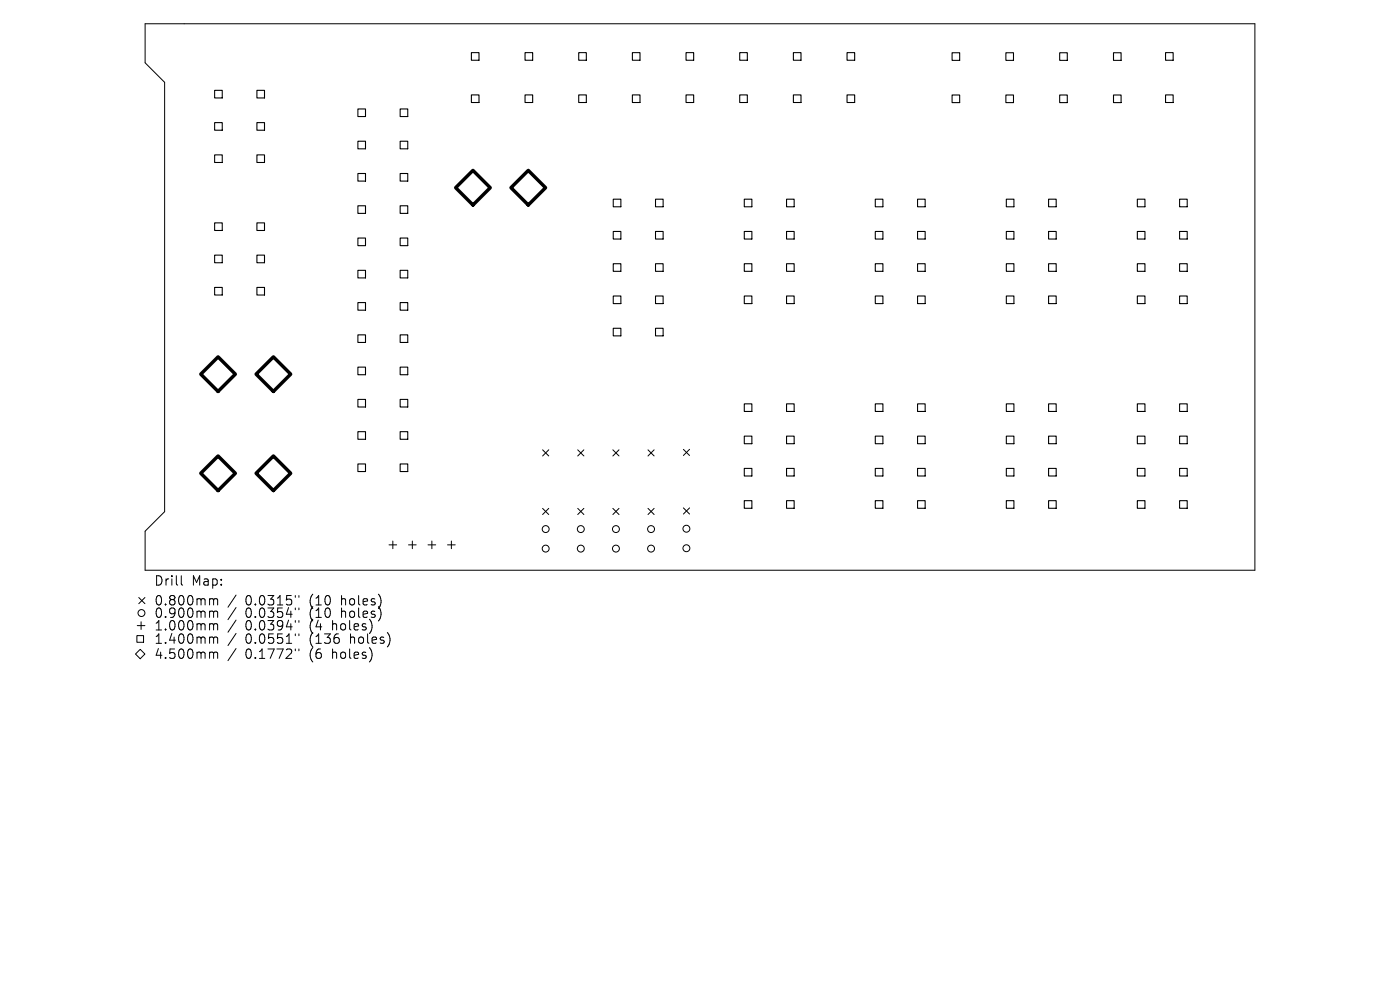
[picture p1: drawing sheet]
<svg xmlns="http://www.w3.org/2000/svg" width="297mm" height="210mm" viewBox="0 0 297 210" stroke-linecap="round" stroke-linejoin="round" font-family="sans-serif">
<defs><g id="words">
<g font-size="2.8">
<text x="32.7" y="124.5">Drill</text>
<text x="40.7" y="124.5">Map:</text>
<text x="32.7" y="128.7">0.800mm</text>
<text x="32.7" y="131.3">0.900mm</text>
<text x="52" y="128.7">0.0315&quot;</text>
<text x="52" y="131.3">0.0354&quot;</text>
<text x="65.6" y="128.7">(10</text>
<text x="65.6" y="131.3">(10</text>
<text x="72.4" y="128.7">holes)</text>
<text x="72.4" y="131.3">holes)</text>
<text x="32.7" y="134">1.000mm</text>
<text x="32.7" y="136.8">1.400mm</text>
<text x="52" y="134">0.0394&quot;</text>
<text x="52" y="136.8">0.0551&quot;</text>
<text x="65.6" y="134">(4</text>
<text x="65.6" y="136.8">(136</text>
<text x="70.5" y="134">holes)</text>
<text x="74.3" y="136.8">holes)</text>
<text x="32.7" y="140">4.500mm</text>
<text x="52" y="140">0.1772&quot;</text>
<text x="65.6" y="140">(6</text>
<text x="70.5" y="140">holes)</text>
</g>
</g></defs>
<g fill="none" stroke="#000" stroke-width=".21">
<path d="M30.8 5h235.4v116h-235.4v-8.3l4.1-4.2v-91l-4.1-4.2zM115.1 95.4l1.3 1.3M116.4 95.4l-1.3 1.3M122.6 95.4l1.3 1.3M123.9 95.4l-1.3 1.3M130 95.4l1.3 1.3M131.3 95.4l-1.3 1.3M137.5 95.4l1.3 1.3M138.8 95.4l-1.3 1.3M145 95.3l1.3 1.3M146.3 95.3l-1.3 1.3M82.5 115.6h1.7"/>
<path d="M83.3 114.8v1.6M86.7 115.6h1.6M87.5 114.8v1.6M90.8 115.6h1.6M91.6 114.8v1.6M94.9 115.6h1.7M95.8 114.8v1.6M115.1 107.8l1.3 1.3M116.4 107.8l-1.3 1.3M122.6 107.8l1.3 1.3M123.9 107.8l-1.3 1.3M130 107.8l1.3 1.3"/>
<path d="M131.3 107.8l-1.3 1.3M137.5 107.8l1.3 1.3M138.8 107.8l-1.3 1.3M145 107.7l1.3 1.3M146.3 107.7l-1.3 1.3M28.7 138.7l1-1 1 1-1 1zM29 134.8h1.5v1.4h-1.5zM29.1 132.7h1.6M29.4 126.8l1.3 1.3M29.9 131.9v1.6M30.7 126.8l-1.3 1.3M38.5 122.1v1.7l.2 .3"/>
<path d="M45 127l.3 .3M45 129.6l.3 .3M45 132.3l.3 .3M45 135.1l.3 .3M45 138.3l.3 .3M45.3 127.3v1M45.3 129.9v1.1M45.3 132.6v1M45.3 135.4v1.1M45.3 138.6v1.1M45.3 127.3l.3-.3 .5 .1 .1 1.2M45.3 129.9l.3-.3 .5 .1 .1 1.3"/>
<path d="M45.3 132.6l.3-.3 .5 .1 .1 1.2M45.3 135.4l.3-.3 .5 .1 .1 1.3M45.3 138.6l.3-.3 .5 .1 .1 1.3M50.1 126.2l-1.7 2.6M50.1 128.9l-1.7 2.5M50.1 131.5l-1.7 2.6M50.1 134.4l-1.7 2.5M50.1 137.6l-1.7 2.5M62.6 126.3v.4M62.6 129v.4M62.6 131.6v.4M62.6 134.5v.3"/>
<path d="M62.6 137.7v.3M63.4 126.3v.4M63.4 129v.4M63.4 131.6v.4M63.4 134.5v.3M63.4 137.7v.3M78.8 138.2v1.4M78.9 132.7l-.1 .8M80.7 126.9v1.3M80.7 129.5v1.4M82.6 135v1.4"/>
<circle cx="115.8" cy="112.2" r=".73"/>
<circle cx="115.8" cy="116.4" r=".73"/>
<circle cx="123.2" cy="112.2" r=".73"/>
<circle cx="123.2" cy="116.4" r=".73"/>
<circle cx="130.7" cy="112.2" r=".73"/>
<circle cx="130.7" cy="116.4" r=".73"/>
<circle cx="138.1" cy="112.2" r=".73"/>
<circle cx="138.1" cy="116.4" r=".73"/>
<circle cx="145.6" cy="112.2" r=".73"/>
<circle cx="145.6" cy="116.3" r=".73"/>
<circle cx="30" cy="130" r=".73"/>
</g>
<g fill="none" stroke="#000" stroke-width=".23">
<path d="M45.5 19.2h1.6v1.6h-1.6zM54.5 19.2h1.6v1.6h-1.6zM100 11.2h1.6v1.6h-1.6zM111.4 11.2h1.6v1.6h-1.6zM122.8 11.2h1.6v1.6h-1.6zM134.2 11.2h1.6v1.6h-1.6zM145.5 11.2h1.7v1.6h-1.7zM156.9 11.2h1.6v1.6h-1.6zM168.3 11.2h1.6v1.6h-1.6zM179.7 11.2h1.6v1.6h-1.6zM202 11.2h1.6v1.6h-1.6zM213.4 11.2h1.6v1.6h-1.6z"/>
<path d="M224.8 11.2h1.6v1.6h-1.6zM236.2 11.2h1.6v1.6h-1.6zM247.3 11.2h1.6v1.6h-1.6zM45.5 26h1.6v1.6h-1.6zM45.5 32.9h1.6v1.6h-1.6zM54.5 26h1.6v1.6h-1.6zM54.5 32.9h1.6v1.6h-1.6zM75.9 23.1h1.6v1.6h-1.6zM75.9 30h1.6v1.6h-1.6zM75.9 36.8h1.6v1.6h-1.6zM84.9 23.1h1.6v1.6h-1.6zM84.9 30h1.6v1.6h-1.6z"/>
<path d="M84.9 36.8h1.6v1.6h-1.6zM100 20.1h1.6v1.6h-1.6zM111.4 20.1h1.6v1.6h-1.6zM122.8 20.1h1.6v1.6h-1.6zM134.2 20.1h1.6v1.6h-1.6zM145.5 20.1h1.7v1.6h-1.7zM156.9 20.1h1.6v1.6h-1.6zM168.3 20.1h1.6v1.6h-1.6zM179.7 20.1h1.6v1.6h-1.6zM202 20.2h1.6v1.6h-1.6zM213.4 20.2h1.6v1.6h-1.6zM224.8 20.2h1.6v1.6h-1.6z"/>
<path d="M236.2 20.2h1.6v1.6h-1.6zM247.3 20.1h1.6v1.6h-1.6zM45.5 47.3h1.6v1.6h-1.6zM45.5 54.1h1.6v1.6h-1.6zM54.5 47.3h1.6v1.6h-1.6zM54.5 54.1h1.6v1.6h-1.6zM75.9 43.7h1.6v1.6h-1.6zM75.9 50.5h1.6v1.6h-1.6zM75.9 57.3h1.6v1.7h-1.6zM84.9 43.7h1.6v1.6h-1.6zM84.9 50.5h1.6v1.6h-1.6zM84.9 57.3h1.6v1.7h-1.6z"/>
<path d="M130.1 42.3h1.6v1.6h-1.6zM130.1 49.1h1.6v1.6h-1.6zM130.1 55.9h1.6v1.7h-1.6zM139.1 42.3h1.6v1.6h-1.6zM139.1 49.1h1.6v1.6h-1.6zM139.1 55.9h1.6v1.7h-1.6zM157.9 42.3h1.6v1.6h-1.6zM157.9 49.1h1.6v1.6h-1.6zM157.9 55.9h1.6v1.7h-1.6zM166.9 42.3h1.6v1.6h-1.6zM166.9 49.1h1.6v1.6h-1.6zM166.9 55.9h1.6v1.7h-1.6z"/>
<path d="M185.7 42.3h1.6v1.6h-1.6zM185.7 49.1h1.6v1.6h-1.6zM185.7 55.9h1.6v1.7h-1.6zM194.7 42.3h1.6v1.6h-1.6zM194.7 49.1h1.6v1.6h-1.6zM194.7 55.9h1.6v1.7h-1.6zM213.5 42.3h1.6v1.6h-1.6zM213.5 49.1h1.6v1.6h-1.6zM213.5 55.9h1.6v1.7h-1.6zM222.5 42.3h1.6v1.6h-1.6zM222.5 49.1h1.6v1.6h-1.6zM222.5 55.9h1.6v1.7h-1.6z"/>
<path d="M241.3 42.3h1.6v1.6h-1.6zM241.3 49.1h1.6v1.6h-1.6zM241.3 55.9h1.6v1.7h-1.6zM250.2 42.3h1.7v1.6h-1.7zM250.2 49.1h1.7v1.6h-1.7zM250.2 55.9h1.7v1.7h-1.7zM45.5 61h1.6v1.6h-1.6zM54.5 61h1.6v1.6h-1.6zM75.9 64.2h1.6v1.6h-1.6zM75.9 71h1.6v1.6h-1.6zM75.9 77.9h1.6v1.6h-1.6zM84.9 64.2h1.6v1.6h-1.6z"/>
<path d="M84.9 71h1.6v1.6h-1.6zM84.9 77.9h1.6v1.6h-1.6zM130.1 62.8h1.6v1.6h-1.6zM130.1 69.6h1.6v1.6h-1.6zM139.1 62.8h1.6v1.6h-1.6zM139.1 69.6h1.6v1.6h-1.6zM157.9 62.8h1.6v1.6h-1.6zM166.9 62.8h1.6v1.6h-1.6zM185.7 62.8h1.6v1.6h-1.6zM194.7 62.8h1.6v1.6h-1.6zM213.5 62.8h1.6v1.6h-1.6zM222.5 62.8h1.6v1.6h-1.6z"/>
<path d="M241.3 62.8h1.6v1.6h-1.6zM250.2 62.8h1.7v1.6h-1.7zM75.9 84.7h1.6v1.6h-1.6zM75.9 91.6h1.6v1.6h-1.6zM75.9 98.4h1.6v1.6h-1.6zM84.9 84.7h1.6v1.6h-1.6zM84.9 91.6h1.6v1.6h-1.6zM84.9 98.4h1.6v1.6h-1.6zM157.9 85.7h1.6v1.6h-1.6zM157.9 92.5h1.6v1.6h-1.6zM157.9 99.4h1.6v1.6h-1.6zM166.9 85.7h1.6v1.6h-1.6z"/>
<path d="M166.9 92.5h1.6v1.6h-1.6zM166.9 99.4h1.6v1.6h-1.6zM185.7 85.7h1.6v1.6h-1.6zM185.7 92.5h1.6v1.6h-1.6zM185.7 99.4h1.6v1.6h-1.6zM194.7 85.7h1.6v1.6h-1.6zM194.7 92.5h1.6v1.6h-1.6zM194.7 99.4h1.6v1.6h-1.6zM213.5 85.7h1.6v1.6h-1.6zM213.5 92.5h1.6v1.6h-1.6zM213.5 99.4h1.6v1.6h-1.6zM222.5 85.7h1.6v1.6h-1.6z"/>
<path d="M222.5 92.5h1.6v1.6h-1.6zM222.5 99.4h1.6v1.6h-1.6zM241.3 85.7h1.6v1.6h-1.6zM241.3 92.5h1.6v1.6h-1.6zM241.3 99.4h1.6v1.6h-1.6zM250.2 85.7h1.7v1.6h-1.7zM250.2 92.5h1.7v1.6h-1.7zM250.2 99.4h1.7v1.6h-1.7zM157.9 106.2h1.6v1.6h-1.6zM166.9 106.2h1.6v1.6h-1.6zM185.7 106.2h1.6v1.6h-1.6zM194.7 106.2h1.6v1.6h-1.6z"/>
<path d="M213.5 106.2h1.6v1.6h-1.6zM222.5 106.2h1.6v1.6h-1.6zM241.3 106.2h1.6v1.6h-1.6zM250.2 106.2h1.7v1.6h-1.7z"/>
</g>
<path d="M100.3 36.2l3.7 3.6-3.7 3.7-3.6-3.7zM108.4 39.8l3.7-3.6 3.6 3.6-3.6 3.7zM46.3 75.7l3.6 3.7-3.6 3.6-3.7-3.6zM58 75.7l3.7 3.7-3.7 3.6-3.7-3.6zM46.3 96.7l3.6 3.7-3.6 3.7-3.7-3.7zM54.3 100.4l3.7-3.7 3.7 3.7-3.7 3.7z" fill="none" stroke="#000" stroke-width=".73"/>
<use href="#words"/>
</svg>
